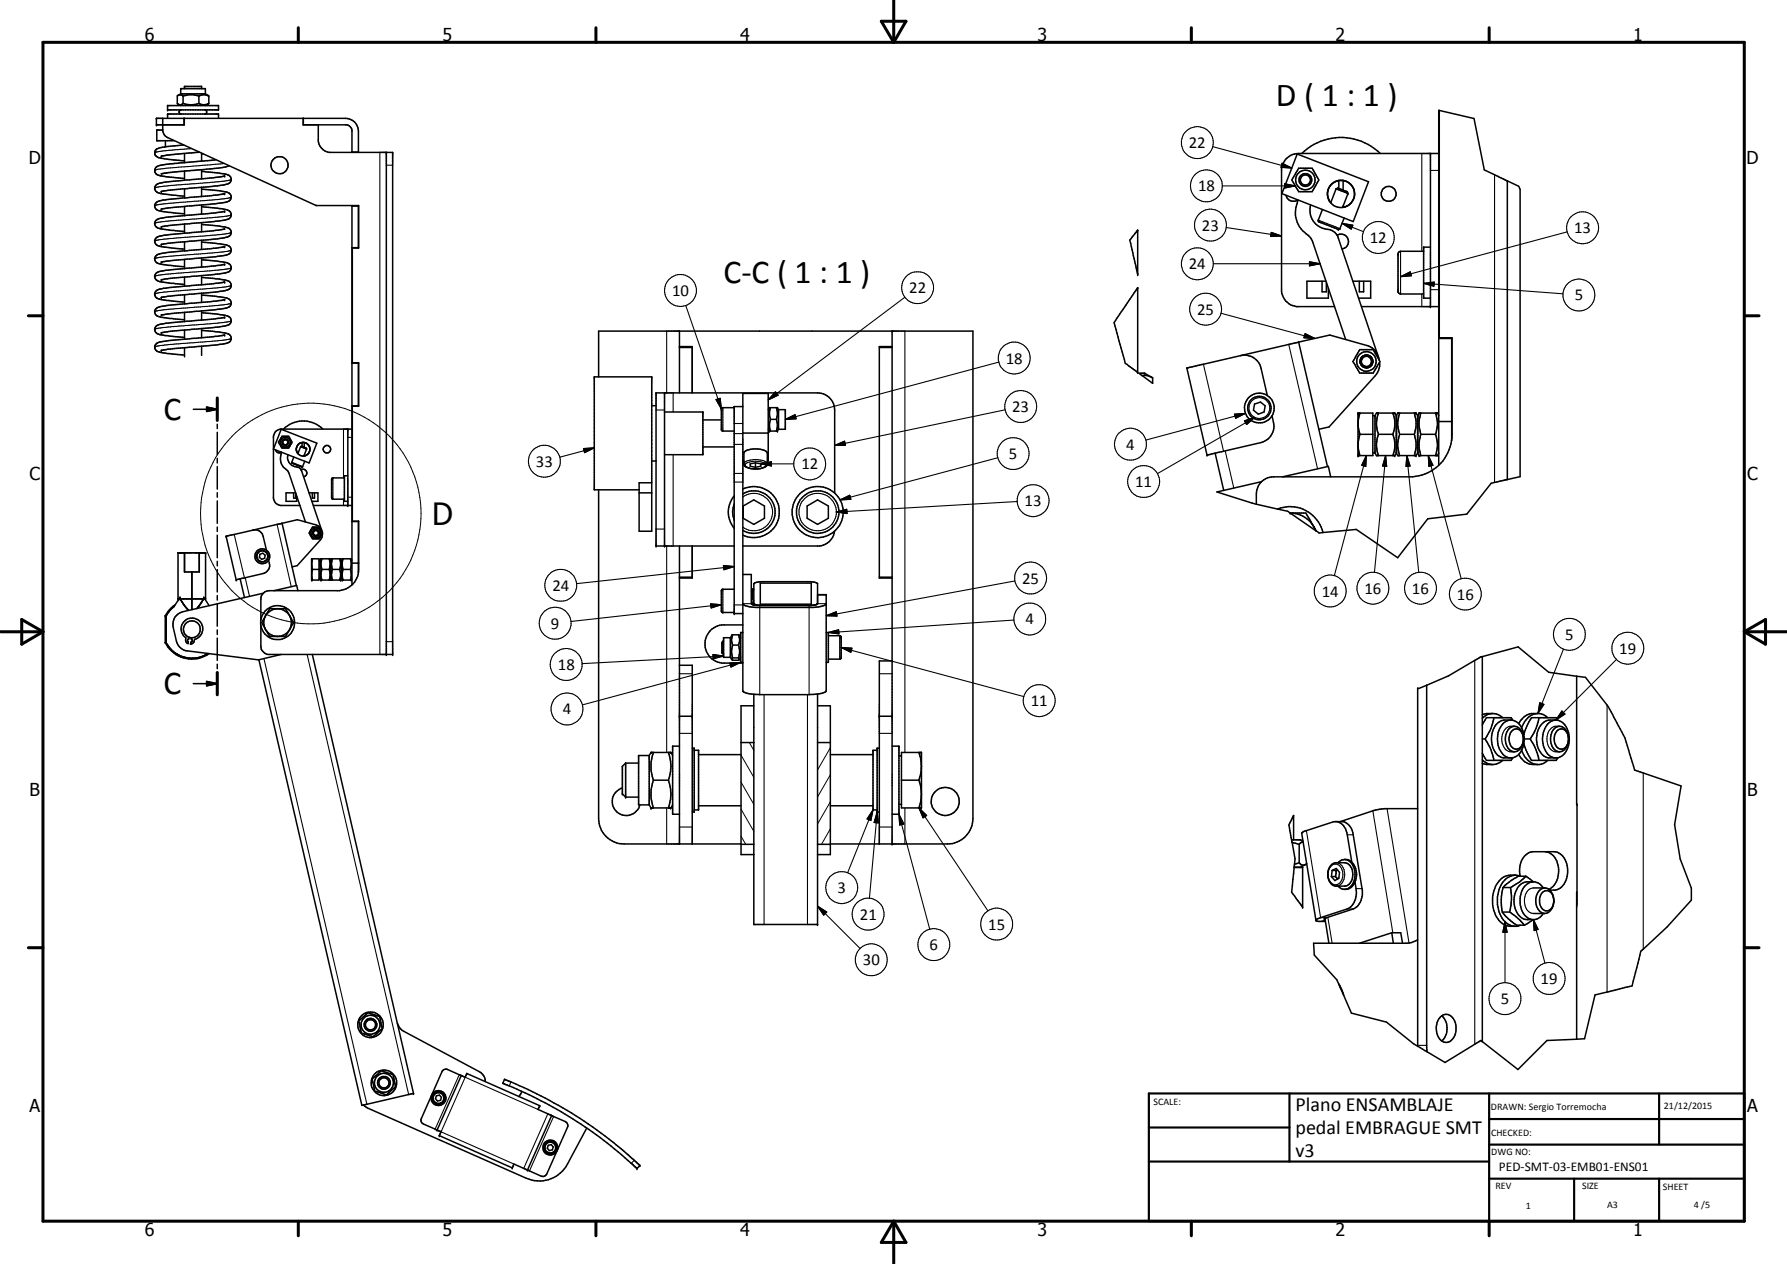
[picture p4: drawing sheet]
<svg xmlns="http://www.w3.org/2000/svg" width="420mm" height="297mm" viewBox="0 0 420 297" stroke-linecap="round" stroke-linejoin="round" font-family="sans-serif">
<defs><g id="words">
<g font-size="7.9">
<text x="300" y="24.9">D ( 1 : 1 )</text>
<text x="170.1" y="66.5">C-C ( 1 : 1 )</text>
<text x="38.4" y="98.7">C</text>
<text x="38.4" y="163.2">C</text>
</g>
<text font-size="7.2" x="101.6" y="123.4">D</text>
<g font-size="4.7">
<text x="304.6" y="261.2">Plano ENSAMBLAJE</text>
<text x="304.6" y="266.6">pedal EMBRAGUE SMT</text>
<text x="304.6" y="272">v3</text>
</g>
<g font-size="4.2">
<text x="34" y="9.6">6</text>
<text x="104" y="9.6">5</text>
<text x="174" y="9.6">4</text>
<text x="244" y="9.6">3</text>
<text x="314" y="9.6">2</text>
<text x="384" y="9.6">1</text>
<text x="6.8" y="38.7">D</text>
<text x="410.6" y="38.7">D</text>
<text x="7" y="112.9">C</text>
<text x="410.8" y="112.9">C</text>
<text x="7" y="187.1">B</text>
<text x="410.8" y="187.1">B</text>
<text x="7" y="261.4">A</text>
<text x="410.8" y="261.4">A</text>
<text x="34" y="290.4">6</text>
<text x="104" y="290.4">5</text>
<text x="174" y="290.4">4</text>
<text x="244" y="290.4">3</text>
<text x="314" y="290.4">2</text>
<text x="384" y="290.4">1</text>
</g>
<g font-size="3.9">
<text x="279.5" y="34.8">22</text>
<text x="281.7" y="45">18</text>
<text x="282.6" y="54.2">23</text>
<text x="322.1" y="57.1">12</text>
<text x="370.1" y="54.8">13</text>
<text x="279.5" y="63.3">24</text>
<text x="158" y="69.6">10</text>
<text x="213.7" y="68.9">22</text>
<text x="370.2" y="70.6">5</text>
<text x="281.5" y="74">25</text>
<text x="236.5" y="85.4">18</text>
<text x="238" y="96.8">23</text>
<text x="237.2" y="107.9">5</text>
<text x="264.8" y="105.7">4</text>
<text x="126" y="109.7">33</text>
<text x="188.4" y="110.3">12</text>
<text x="240.9" y="119">13</text>
<text x="266.9" y="114.5">11</text>
<text x="240.3" y="137.2">25</text>
<text x="129.9" y="138.9">24</text>
<text x="310.8" y="140.2">14</text>
<text x="320.8" y="139.5">16</text>
<text x="332" y="139.5">16</text>
<text x="342.5" y="140.9">16</text>
<text x="129.5" y="147.7">9</text>
<text x="241.1" y="146.7">4</text>
<text x="368" y="150.3">5</text>
<text x="380.7" y="153.6">19</text>
<text x="131.2" y="157.4">18</text>
<text x="132.3" y="167.9">4</text>
<text x="242.3" y="165.9">11</text>
<text x="196.9" y="209.8">3</text>
<text x="202.1" y="216.1">21</text>
<text x="232.4" y="218.4">15</text>
<text x="202.9" y="226.8">30</text>
<text x="218.6" y="223.3">6</text>
<text x="362.2" y="231.2">19</text>
<text x="352.9" y="235.9">5</text>
</g>
<text font-size="3.1" x="352.4" y="275.2">PED-SMT-03-EMB01-ENS01</text>
<g font-size="2.4">
<text x="271.2" y="259.7">SCALE:</text>
<text x="350.6" y="260.8">DRAWN: Sergio Torremocha</text>
<text x="391.2" y="260.6">21/12/2015</text>
<text x="350.6" y="267">CHECKED:</text>
<text x="350.6" y="271.4">DWG NO:</text>
<text x="351.6" y="279.3">REV</text>
<text x="372" y="279.4">SIZE</text>
<text x="391" y="279.6">SHEET</text>
<text x="358.7" y="284.1">1</text>
<text x="377.9" y="283.8">A3</text>
<text x="398.3" y="283.8">4 /5</text>
</g>
</g></defs>
<g fill="none" stroke="#000" stroke-width=".35">
<path d="M38.3 27.8v3.1l.4 .8 .7 .6 34.9 16h10v10h-1.5v27h1.5v10.2h-1.5v27h1.5v12M38.3 30.6h-1.4v2.5h4.1M38.9 33.1v1.4M39.4 27.8v-1h12v1M39.4 24.8h12v1h-12zM41.9 24.5l.6 .3M42.4 25.8l-.3 .4 .3 .6M42.5 22.1v-1.3h5.8v1.3M42.5 22.1h5.8M42.5 22.1l-.6 .3M43 22.6v-.1a.89 .89 0 0 0-1.3 .1v1.7l.2 .2M43 22.6a5.7 5.7 0 0 1 3.8 0"/>
<path d="M43 24.3l-.6 .3-.5-.1M43 24.3a5.7 5.7 0 0 0 3.8 0M43 22.6v1.7M43.2 34.1a20.8 20.8 0 0 0-6.4 1 1.19 1.19 0 0 0-.3 1.3 1.19 1.19 0 0 0 1.2 .7l5.7 .7M43.3 27.8v1.5M43.3 27.8v1.5h-6.5v-1.5h44.5a3 3 0 0 1 3 3v5M43.4 20.8v-.5h4v.5M43.4 36.1v2.1M46.8 22.6a2.32 2.32 0 0 1 2.3 0M46.8 24.3a2.17 2.17 0 0 0 2.3 0M46.8 22.6v1.7M46.9 35.8l-6.5 .5-2.5 .4"/>
<path d="M47.4 36v1.9M47.4 39.9v2.1M47.4 36.1l.4 .1M48.3 25.8l.3 .4-.1 .4-.2 .2M48.3 22.1l.8 .5M49 24.4l-.7 .4M49.1 24.3l-.2 .1M49.1 22.6v1.7M50.8 37.5l-8.9 .9a15.3 15.3 0 0 0-5.1 .8 1.24 1.24 0 0 0-.2 1.5 1.24 1.24 0 0 0 1.3 .6l5.5 .7M53.8 38.9a42.8 42.8 0 0 1-7.9 1.1l-6.3 .6-1.7 .3M71.3 27.8v1.5h10.3l.5 .3 .7 .9v5.3M74.8 29.3v3.9a3.1 3.1 0 0 0 2.6 2.6h14.9v118h-29.3a2.07 2.07 0 0 1-1.7-2v-4.9"/>
<path d="M82.8 35.7h1.5M90.8 35.8v118M305 36.2l16.8 6.5-3.6 9.4-16.8-6.6zM305.3 39.5h3.2l1.2 2.1a.82 .82 0 0 1 0 1.4l-1.2 2h-3.2l-1.6-2.7zM306.1 36.1a13.3 13.3 0 0 1 18.5 0M336.3 36.1v36M338.3 36.1h-33a4.1 4.1 0 0 0-4 3.5v28.9a4 4 0 0 0 3.5 3.6h9M338.4 26l8.2 1.9 2.4 12 5.4 2.6M338.4 26v53.4h3v22.7a10 10 0 0 1-9.3 10h-32.7a4 4 0 0 0-4 4v2.4M338.4 26h-.1v83.3M43.4 40.2v2.1M43.4 44.4v2.1"/>
<path d="M43.4 48.5v2.2M43.4 52.7v2.1M43.4 56.8v2.2M47.4 40.3a20.2 20.2 0 0 1 6.5 1 1.18 1.18 0 0 1 .3 1.3 1.18 1.18 0 0 1-1.2 .7l-1.8 .4-8.2 .7-5.1 .6M47.4 44v2.2M47.4 48.2v2.1M47.4 52.3v2.2M47.4 56.5v2.1M47.4 44.4l4.8 .6a1.93 1.93 0 0 1 2.2 1.3 1.6 1.6 0 0 1-1.9 1.3l-14.6 1.5M47.4 48.6l5.4 .6a1.23 1.23 0 0 1 1.4 .8 1.23 1.23 0 0 1-.5 1.5l-2.1 .4-11.9 1.1-1.8 .3M47.4 52.7l4.8 .6a1.93 1.93 0 0 1 2.2 1.3 1.74 1.74 0 0 1-1.9 1.3l-14.6 1.5M47.4 56.9l4.8 .5a1.93 1.93 0 0 1 2.2 1.4 1.6 1.6 0 0 1-1.9 1.3l-14.6 1.5"/>
<path d="M52.8 58l-2.2 .3-5.6 .5a34.7 34.7 0 0 0-8 1.1 1.15 1.15 0 0 0-.6 1.3 1.15 1.15 0 0 0 1.3 .8l5.7 .7M52.8 45.5l-1.8 .3-6 .6a34.7 34.7 0 0 0-8 1 1.15 1.15 0 0 0-.6 1.4 1.15 1.15 0 0 0 1.3 .8l5.7 .6M52.8 41.4l-2.6 .4-10.6 .9a4.2 4.2 0 0 0-3.1 1.1 1.33 1.33 0 0 0 1.4 1.7l5.5 .6M52.8 53.8l-2.6 .4-11.3 1a2.76 2.76 0 0 0-2.5 1.2 1.39 1.39 0 0 0 1.5 1.6l5.5 .5M52.8 49.7l-2.2 .3-11.7 1.1a3.1 3.1 0 0 0-2.4 1 1.33 1.33 0 0 0 1.4 1.7l5.5 .6M82.8 58.2h1.5M82.8 48.3v89.1M82.8 48.4h1.5M302.4 45.9a1.78 1.78 0 0 0 2.7 1.1M305.1 46.9v.5a6.6 6.6 0 0 0 2.7 8.1l.8 1.1 7.8 23.2M308.1 48.1a4.7 4.7 0 0 0 4.7 5.9l.7 .4a2.33 2.33 0 0 1 1.2 1.5l9.2 27.5M310.9 49.2l-.9 2.5a1.09 1.09 0 0 0 1.1 .8l2.9 1.1a.71 .71 0 0 0 1 .1l1-2.5"/>
<path d="M312.1 45.7l.2 .8 .6 1.1M312.2 45l-.1 .5M312.7 43.7l-.5 1.2M314.1 44.4l2.8 1.1M314.1 44.4l-1.2 3.3M314.4 55.3a1.75 1.75 0 0 1 2.5 .9 1.75 1.75 0 0 1-1.4 2.3M314.7 42.4a3.2 3.2 0 0 1 3.8 2.6 3.2 3.2 0 0 1-2.7 3.7M314.7 42.4l-.8 .3-1 .8M314.8 42.4v1.9M314.8 42.4h1M314.8 42.4a3.2 3.2 0 0 0-2.6 4.1 3.2 3.2 0 0 0 4.5 1.9M314.8 44.3l1.3 .5a.73 .73 0 0 1 .8 .7"/>
<path d="M314.8 44.3l-.3-.1-.4 .2M315.8 42.4v2.3M315.8 48.4v.3M315.8 48.7h-.1M315.8 42.4l.8 .3M316.9 45.5l-1.2 3.3M317 42.9a3.2 3.2 0 0 1 0 5.4M334.7 59.1h-5.4l-.5 .2-.1 .4v8.8l.1 .3 .5 .3h5.4M336.3 58.1h-1.6v12h1.6M354.4 42.5h.1M354.4 42.5l2.7 1.3 .3 .7v67.5l-3 .7M354.4 42.5v70.2"/>
<path d="M37.9 74v.1M43.4 61v2.1M43.4 65.1v2.2M43.4 69.3v2.1M43.4 73.4v2.2M43.4 77.6v2.1M47.4 60.6v2.2M47.4 64.8v2.1M47.4 68.9v2.2M47.4 73.1v2.1M47.4 77.2v2.2M47.4 61l5.4 .6a1.23 1.23 0 0 1 1.4 .8 1.23 1.23 0 0 1-.5 1.5l-2.1 .5-11.9 1-1.8 .4"/>
<path d="M47.4 65.2l4.8 .5a1.93 1.93 0 0 1 2.2 1.4 1.89 1.89 0 0 1-2.2 1.3l-14.3 1.5M47.4 69.3l5.4 .6a1.26 1.26 0 0 1 1.5 1.2 1.26 1.26 0 0 1-1.3 1.3l-15.1 1.6M47.4 73.5l4.8 .5a1.93 1.93 0 0 1 2.2 1.4 1.65 1.65 0 0 1-1.9 1.3l-12.8 1.2-1.8 .3M47.4 77.6l4.8 .5a1.93 1.93 0 0 1 2.2 1.4 1.3 1.3 0 0 1-1.4 1.2l-15.1 1.6M52.8 66.3l-13.9 1.4a2.6 2.6 0 0 0-2.5 1.2 1.43 1.43 0 0 0 1.5 1.5l5.5 .6M52.8 62.1l-2.2 .4-11.7 1a2.76 2.76 0 0 0-2.5 1.2 1.38 1.38 0 0 0 1.5 1.6l5.5 .5M52.8 78.7l-13.6 1.4a3.2 3.2 0 0 0-2.7 1 1.35 1.35 0 0 0 1.4 1.7l5.5 .6M52.8 74.5l-2.2 .4-11.7 1.1a2.76 2.76 0 0 0-2.5 1.2 1.45 1.45 0 0 0 1.5 1.5l5.5 .6M52.8 70.4l-2.2 .4-12.1 1.1a1.93 1.93 0 0 0-2.1 1.4 1.63 1.63 0 0 0 1.5 1.2l5.5 .6M159.8 77.8v14.5M209.8 77.8v120.5M267.5 64.4l-1.9-8 1.9-2.3v10.4"/>
<path d="M267.5 67.6v19.9l-2.9-2.1-2.7-9.6zM310.8 66.1v2.5h1.1v-2.2M311.7 66.1h-4.4v4h5v-2.4M318.1 66.1h4.2v4h-2.9M319.6 66.1v2.5h1v-2.5M320.1 72.1h18.2M338.3 79.5h3M341.3 79.4v24.1M43.4 81.7v2.2M45.5 96.2h5.6M47.4 81.4v2.1M48.6 95.7l2.5 .5-2.5 .5z"/>
<path d="M51.1 93.5v5.3M51.1 99.7v1M82.8 85.3h1.5M82.8 95.4h1.5M140.7 88.6v-10.8h88.1v114.5a6 6 0 0 1-6.1 6h-27.5M153.2 95.3h1.1M156.2 96.8h9.1v10h-9.1M156.2 92.3v36M159.8 81.4h3v10.9M159.8 81.7h3M165.3 98.7h4.3M172.6 95.8h-2.6l-.4 .3 .1 5 .3 .2h2.6"/>
<path d="M174.7 95.5h-2.1v48.7h2.1M180.6 96.3l.3-.5h1.9l.2 .5M181.1 98.6l-.2 1 .2 1.7M181.1 95.8l-.2 1.1 .2 1.7M181.1 98.6h1.4M182.5 95.8l.3 1.1-.3 1.7M182.5 98.6l.3 1-.3 1.7M183 96.3h1.6v4.6h-1.6M183 96.3v4.6M206.7 81.7h3.1M209.8 81.4h-3.1v54.4h3.1M268.6 88.3l2.4 1.8v-1.3"/>
<path d="M268.6 88.3l-.8-.6h1.3l1.9 1.1M268.6 88.3a3.3 3.3 0 0 1 2.4 .5M291.7 83.6a4 4 0 0 1 4.8 2.9l1.5 6.5M295 95l1.4-.5 1.1 .9-.3 1.4-1.3 .5-1.2-.9zM305.3 80.4l6.8 29.2M305.3 80.4h.1M305.3 80.4l-26.3 6.1 4.8 20.4 12.6-2.9a4 4 0 0 0 3-4.8l-.3-1.5M305.3 80.4l7.4-1.7 8.7 2.5a4.2 4.2 0 0 1 2.9 3.5M319.3 97.1h3.5v10h-3.5zM319.7 82.2h3.2l1.2 2a.87 .87 0 0 1 0 1.4l-1.2 2.1h-3.2l-1.6-2.7zM319.7 97.1l-.4 1.9M319.9 84.4l-.1 .6 .1 .5"/>
<path d="M320.5 83.7l-.5 .4M320.7 83.6a1.5 1.5 0 0 1 2 .7 1.5 1.5 0 0 1-.8 2 1.5 1.5 0 0 1-2-.7M321.8 83.5a1.5 1.5 0 0 0-1.9 .9 1.5 1.5 0 0 0 .8 1.9 1.5 1.5 0 0 0 2-.8M321.8 83.6l.7 .5M322.6 84.2l.2 .6-.1 .6M322.8 97.7h.5M323.3 97.7l.3-.6h4.3l.4 .6M323.3 97.7v8.8M324.1 97.1a6.9 6.9 0 0 0 0 5M324.4 85.1a4.2 4.2 0 0 1-1 3.2l-10.9 12-2.4 .6M327.5 97.1a6.6 6.6 0 0 1 0 5M328.3 97.7l.3-.6h4.3l.4 .6"/>
<path d="M328.3 97.7v8.8M329.1 97.1a6.9 6.9 0 0 0 0 5M332.5 97.1a7.1 7.1 0 0 1 .2 4.3l-.2 .7M333.3 97.7l.4-.6h4.3l.3 .6M333.3 97.7v8.8M334.1 97.1a7.1 7.1 0 0 0-.2 4.3l.2 .7M337.5 97.1a6.9 6.9 0 0 1 0 5M338.3 99.1h3.1M51.1 101.6v5.2M51.1 107.7v1.1M51.1 109.6v5.3M51.1 115.8v1"/>
<path d="M51.1 117.7v5.3M64.8 105.7a.85 .85 0 0 0 1.4 .6 3.6 3.6 0 0 0 1.5 4.4l4.1 12M66.1 100.9l8.4 3.2-1.8 4.7-8.4-3.3zM66.3 102.5h1.6l.8 1.4-.8 1.4h-1.6l-.6-1a.86 .86 0 0 1 .2-1zM66.7 100.8a6.5 6.5 0 0 1 9.2 0M67.7 106.8a2.39 2.39 0 0 0 2.5 3.1l.5 .3 .2 .5 4.7 13.8M69 115.8v1.3h.5v-1.1M69.1 107.4l-.5 1.4 2 .8 .5 .1 .6-1.3M69.5 115.8h-2.2v2h2.5v-1.2M69.7 105.7v.3M70.5 104.1a1.61 1.61 0 0 0-.4 2.5 1.61 1.61 0 0 0 2.5-.1M70.7 104.9l1.4 .6"/>
<path d="M70.7 104.9l-.6 1.7-.3-.6M70.7 104.1h1.1l.5 .3M70.8 104l-.8 .6-.3 .9M70.8 110.4a.87 .87 0 0 1 1.3 .4 .87 .87 0 0 1-.7 1.2M71 104.9l1 .4 .1 .2M71 104.9h-.3M71 104.9v-.9h.5v1.2M71.7 104a1.64 1.64 0 0 1 1.1 1.4M72.1 105.5h.1M72.1 105.5l-.7 1.6 .1-.1M72.5 104.5a1.41 1.41 0 0 1 .2 1.8M72.7 115.8h2v2h-1.3"/>
<path d="M72.7 106.2a1.59 1.59 0 0 1-1.1 .9M72.8 105.7v.3M73.4 115.8v1.3h.5v-1.3M73.7 118.8h9.1M81 112.3h-2.8l-.2 .3 .1 4.6 2.9 .1M81.8 111.8h-.8v6h.8M81.8 100.8v18M82.8 100.8h-16.9l-.6 .3a1.76 1.76 0 0 0-1 1.4v14.6l.1 .4 .6 .9 .9 .4h4.6M140.7 115.1v77.2a6 6 0 0 0 6.1 6h27.4M150.3 115.8h2.9M153.2 113.5h-2.9v11.3h2.9v-36.2h-13.5v26.5h10.6M153.2 108.3h1.1"/>
<path d="M165.3 105h7.3M172.6 116.5a6 6 0 0 0 0 7.7M172.6 118.4a5.3 5.3 0 0 0 0 3.9M174.7 108.3h.2M174.7 101.8h5.9M174.7 114.9a6 6 0 0 1 8.5 5.4 6 6 0 0 1-8.5 5.4M174.7 116.1a5 5 0 0 1 7.5 4.3 5 5 0 0 1-7.5 4.2M174.7 118.9l2.5-1.4 2.5 1.4v2.9l-2.5 1.4-2.5-1.4zM175 106.2a5.1 5.1 0 0 1 5.3 0l.1 2.8a2.22 2.22 0 0 1-2.3 1.2l-1.7-.1-.9-.3-.5-.5zM177.6 108.8l-1.2 .2v.6l1.2 .2M177.6 108.8l1.3 .2v.6l-1.3 .2M177.6 108.8v1"/>
<path d="M180.4 108.3h.2v-15.8h-5.9v69.9l.1 .2a8 8 0 0 0 3.8 .6h12.6a4.4 4.4 0 0 0 3-.8l.1-22.7h-2.1M180.6 100.9l.3 .4h1.9l.2-.4M189.8 118.9l2.4-1.4 2.6 1.4v2.9l-2.6 1.4-2.4-1.4zM196.2 115.9v-19.5a4 4 0 0 0-4-4.1h-37.9v36h18.3M285.7 106.5l2 8.8M295.4 118.5l5 1.1M296.6 113.2l-10.5 2.4 9.3 2.9M300.4 119.6l2.4 .5 .5 .5M300.4 119.6a8 8 0 0 1 10.7 5.5M301.6 112.1l10.7-2.5 .6 2.5M319.3 100.2l.4 1.9M319.3 105.2l.4 1.9"/>
<path d="M319.7 102.1l-.4 1.9M319.7 102.1h3.1M322.8 106.4h.5M323.3 106.5l.3 .6h4.3l.4-.6M324.1 102.1h3.4M324.1 102.1a7.2 7.2 0 0 0 0 5M327.5 102.1a6.6 6.6 0 0 1 0 5M328.3 106.5l.3 .6h4.3l.4-.6M329.1 102.1h3.4M329.1 102.1l-.1 .3a6.6 6.6 0 0 0 .1 4.7M332.5 102.1a7.4 7.4 0 0 1 .4 3.6l-.4 1.4M333.3 106.5l.4 .6h4.3l.3-.6"/>
<path d="M334.1 102.1h3.4M334.1 102.1a7.4 7.4 0 0 0-.4 3.6l.4 1.4M337.5 102.1l.1 .3a7 7 0 0 1-.1 4.7M354.4 112.7l-3.8 .9-5.7 7.2-9.2 1.1-7.1 9.2-9.7-6.7-7.8 .7M43.4 129.9v4.5h3.5v-4.5M45.1 134.4v8.9M51.1 123.9v1M51.1 125.8v5.3M51.1 131.9v1.1M51.1 133.9v5.2M51.1 140v1M56.5 136l1 4.4"/>
<path d="M59.5 124.6l.6-.1a1.95 1.95 0 0 1 1.8 1.6l.7 3.1M59.5 124.6l-6.3 1.4 2.3 10.3 1-.3M61.1 130.3l.7-.3 .5 .5-.1 .7-.7 .2-.5-.4zM61.9 139.4l-18.9 4.4a2.98 2.98 0 0 0-2.3 3.6l.8 3.3a2.99 2.99 0 0 0 2.5 2.3l16.8 2.1 5.3-1.3M63.1 131.6a2.17 2.17 0 0 1-.3 2.7l-1 .5-5.3 1.2M64.4 138.8l5.4-1.2 .3 1.2M66.3 123l-6.8 1.6M66.3 123l3.4 14.6M66.3 123l3.6-.9 5 1.5 .6 .7 .3 .8M73.3 131.3h1.7v5h-1.7zM73.5 131.3l-.2 1.3 .2 1.2M73.5 133.8a3.8 3.8 0 0 0 0 2.5"/>
<path d="M73.5 133.8h1.5M73.5 123.9h1.5l.3 .3a1.31 1.31 0 0 1 0 2.1l-.3 .3h-1.5l-.3-.5a1.22 1.22 0 0 1 .1-1.9zM73.5 125.3a.75 .75 0 0 1 .9-.8 .75 .75 0 0 1 .5 1.1 .75 .75 0 0 1-1.2 .1M73.5 125.3l.2 .4M75 131.6h.3M75 136h.3M75.3 131.6l.2-.3h2.1l.2 .3M75.3 136l.2 .3h2.1l.2-.3M75.3 131.6v4.4M75.7 133.8h1.7M75.7 133.8l-.2 1 .2 1.5M75.7 131.3l-.2 .9 .2 1.6"/>
<path d="M75.8 125.3l-.1 1-.4 .6-5.4 6-1.2 .3M77.4 131.3l.2 1.3-.2 1.2M77.4 133.8a3.2 3.2 0 0 1 0 2.5M77.8 131.6l.1-.3h2.2l.2 .3M77.8 136l.1 .3h2.2l.2-.3M77.8 131.6v4.4M78.2 133.8h1.7M78.2 133.8a3.2 3.2 0 0 0 0 2.5M78.2 131.3l-.3 1.3 .3 1.2M79.9 131.3l.2 .9-.2 1.6M79.9 133.8l.2 1-.2 1.5M80.3 131.6l.2-.3h2.1l.2 .3"/>
<path d="M80.3 136l.2 .3h2.1l.2-.3M80.3 131.6v4.4M80.7 133.8h1.7M80.7 133.8l-.2 1 .2 1.5M80.7 131.3l-.2 .9 .2 1.6M82.4 131.3l.2 .9-.2 1.6M82.4 133.8l.2 1-.2 1.5M82.8 122.6h1.5M82.8 132.3h1.5M84.3 133.8a4.9 4.9 0 0 1-4.5 5h-16.5a2 2 0 0 0-2 2v4.9M159.8 128.3v70M159.8 135.6h3"/>
<path d="M162.8 128.3v7.5h-3M172.6 138.5h-2.8l-.2 .3 .1 5 .1 .1h2.8M174.7 135h1.9v6.9l.2 .1 1.2 .3h12.9l.9-.2M177.2 138.5a3.9 3.9 0 0 0 0 2.7M177.2 138.5h-.3l-.3 .4M178.8 137h11.9v5h-11.9zM196.2 124.8a4 4 0 0 1-3.5 3.5h-18M206.7 135.6h3.1M303.3 120.6l6.1 4.1M303.3 120.6a6.4 6.4 0 0 1 5.6 3.2M303.3 120.6h3.7l1.7 2.8M308.9 123.8l.5 .9"/>
<path d="M308.9 123.8l.6 1M309.4 124.7l.1 .1M309.5 124.8l.7 .5 .9-.2M38.9 144.7h.2M38.9 151h.2M38.9 144.7v6.3M38.9 151a7 7 0 0 0 10.3 2.6M39.1 144.7v6.3M39.1 151a6.9 6.9 0 0 0 9.8 2.6M41.2 142.1l-1.3 1.2-1 1.4M41.9 140.7h.2M41.9 140.7l.1 .2 .1-.2"/>
<path d="M42.3 140.7h5.6M42.3 140.4l-.2 .3M42.3 140.4v.3M42.3 140.7l1 1.5M42.3 140.4l-1.4 2.1-.8 .8-1 1.4M42.8 141.5l.5 .7M43.3 142.2l1.1 1.2M45.1 149.9l-.1 .4 .2 .4-.3 .2-.1 .5 .7-.4 .3-.8a2.54 2.54 0 0 0 1.5-3.6 2.54 2.54 0 0 0-3.9-.7 2.54 2.54 0 0 0 .3 4v.8l.5 .6-.1-1.1h.3l.1-.4 .5 .1M47.1 142l-.3 .4M47.1 142l-.8 1M47.9 140.4l.2 .3h.2v-10.8h-6.4v10.8M47.9 140.4l1.3 1.9"/>
<path d="M47.9 140.4v.3M47.9 140.7l-.8 1.3M51.1 141.9v5.3M51.1 148v1.1M51.1 149.9v5.3M51.1 156.1v1M51.1 158v5.3M62.3 147.6l.1 .4M62.3 145.1l-.8 1.2 .8 1.3M62.3 145.1l-.3 1.2 .3 1.3M62.4 148l1 1.6h3.7l1-1.6M62.4 148a3.3 3.3 0 0 0 5.7 0"/>
<path d="M62.7 144.3l-.4 .8M62.7 144.3l.7-1.3h3.7l.7 1.3M62.7 144.3a3.3 3.3 0 0 1 5.1 0M67.8 144.3l.3 .4M68.1 144.7l.9 1.6-.9 1.7M68.1 144.7a3.3 3.3 0 0 1 0 3.3M73.4 153.8l23.8 103.2-12 2.8-24.3-104.8M159.8 156.3h3v42M170 150.7v3M170 150.7l-.3 .3v2.3l.3 .4M170 153.7h.1M170 150.7h.1"/>
<path d="M171.7 149.9h-1.6v4.6h1.6M171.7 149.9v4.6M171.7 154.5l.3 .4M172 154.9l.2 .3h1.4l.3-.3M172.2 154.6l-.2 .3M172.2 151.6l-.2 1.5 .2 1.5M172.2 149.2l-.2 1.2 .2 1.2M172.2 149.2l-.5 .7M172.2 154.6h1.4M172.2 151.6h1.4M172.2 149.2h1.4M173.6 149.2l.5 .7"/>
<path d="M173.6 149.2l.3 .9-.3 1.5M173.6 151.6l.3 1.1-.3 1.9M173.6 154.6l.3 .3M174.1 154.5l-.2 .4M174.7 146.9h-5a4.5 4.5 0 0 0-3.9 4.4 4.5 4.5 0 0 0 3.9 4.5h5M174.7 148.6h-.6v7.1h.6M177.2 141.2l-.3 .9M177.2 141.2h.1M177.2 142.2v-5l.3-.3 1.4-.2h11.7l1.4 .2 .2 .3v4.7l-.4 .3M177.2 141.8l.5 .3 1.2 .2M191.5 142.2l-.9 .1M192.2 141.9l-.4 .2"/>
<path d="M194.3 141.9a2.06 2.06 0 0 1-1.8 .7l-14.8 .1a5.6 5.6 0 0 1-3-.7M194.3 148.6h.5v7.1h-.5M194.8 149.4h2.6l.4 .3-.1 5-.1 .2h-2.8M209.8 155.3h-3.1v43M348.5 154.3h-.3l-7.6 4.5-5.2 2.2M348.5 154.3v90.5M348.5 154.3l8.4-2.3 7.2 6 6.6 .9M370.7 158.9l.1 30.2M370.7 158.9l2.1 .3 5.4 6.9 2.3 4.5a17.7 17.7 0 0 1 2.7 6.6l1.1 3.8 11 3.7-1.6 9.1 1.3 8 2.7 6.9v2.8l-5.7 6.3-6.2 5.8-2.1 8.1-8.7 2.1-2.4 10.3-1.9 .1M45.5 160.7h5.6M48.6 160.1l2.5 .6-2.5 .5zM147.1 179.3v8"/>
<path d="M147.1 179.3l-.8 .8v6.5l.8 .7M147.1 179.3h3M152.6 177.5h-2.5v11.6h2.5M152.6 177.5v11.6M152.6 177.5l.5-.7h4.7l.3 .7M153.6 176.8l-.1 .5a9.2 9.2 0 0 0 .1 6M157.2 176.8a9.3 9.3 0 0 1 0 6.5M159.8 168.3h3M159.8 175.3h-1.7v16h1.7M162.8 175.8h.4v15h-.4M163.2 176.3h1v14h-1M164.2 177.3h10"/>
<path d="M174.2 174.5h3M177.2 165.9h-3v34.9h3M192.2 174.5h3M192.2 163.1v54.2h-15v-54.1M192.2 165.9h3v34.9h-3M195.2 177.3h10.1M206.2 176.3h-.9v14h.9M206.7 168.3h3.1M206.7 175.8h-.5v15h.5M209.8 175.3h1.6v16h-1.6M211.4 177.6h.6M212 176.8h4.7v13.1h-4.7z"/>
<path d="M216.1 176.8l.5 2.5a9.4 9.4 0 0 1-.5 4M335.4 161l-1.8 .8-.3-.1v84.2M335.4 161v85.2l.2 1M348.5 178.6l1 .7 1.2 .4M348.5 168a4.7 4.7 0 0 1 2.6-.3l1.1 .2 1.1 .8M348.5 177l1 1.7h5.8l.4-.6M348.5 173.7h.7M349.2 173.7l1.4 2.5 .6 2.5M350.7 167.7l-1.2 .3-1 .8M351.2 168.7l-.2 1a10.6 10.6 0 0 1-1.8 4M351.8 170.3l1-.8a4.3 4.3 0 0 1 2.6-.3 3.7 3.7 0 0 1 2.9 3.4 4.9 4.9 0 0 1-2.2 5.3l-.3 .2a4.3 4.3 0 0 1-3.4-.4 5.6 5.6 0 0 1-.6-7.4zM353.3 178.7l-.7 .5a5.3 5.3 0 0 1-3.8 .3l-.3-.1"/>
<path d="M355 169.2a4.2 4.2 0 0 0-2.9 5 3.9 3.9 0 0 0 2.9 3.9M355.2 170.7a2.45 2.45 0 0 1 3 2.6M355.7 169.3l-.4-.6h-5.8l-1 1.7M355.8 170.7a3.2 3.2 0 0 0-1.6 4.4l.8 1.2 .8 .4M357.1 177.3a4 4 0 0 0 3.4 2.4 3.8 3.8 0 0 0 3.4-1M357.8 176.3a4.4 4.4 0 0 0 3.7 3.4M358.2 173.3a2.74 2.74 0 0 1-2.1 3.4h-.9M358.2 173.3a1.86 1.86 0 0 0-2-2 2.64 2.64 0 0 0 0 4.7 1.76 1.76 0 0 0 2-2M358.3 174.8l.5 1.4 1.3 2.5h5.8l.4-.6M358.4 173.7h1.4M359.8 173.7l1.3 2.5 .8 2.5M361.5 167.7a4.2 4.2 0 0 0-3.7 3.4"/>
<path d="M361.9 168.7l-.8 2.5-1.3 2.5M362.4 170.3l.9-.8a4.4 4.4 0 0 1 2.7-.3 3.7 3.7 0 0 1 2.8 2.9 4.9 4.9 0 0 1-2.1 5.8l-.3 .2a4.4 4.4 0 0 1-3.4-.4 5.5 5.5 0 0 1-.6-7.4zM363.9 168.7l-.7-.6a4.4 4.4 0 0 0-3.1-.4 4.2 4.2 0 0 0-3 2.4M365.7 169.2a3.5 3.5 0 0 0-2.8 2.9 5.3 5.3 0 0 0 1.7 5.7l1.1 .3M365.8 170.7a2.45 2.45 0 0 1 3 2.6M366.3 169.3l-.4-.6h-5.8l-1.1 2-.7 1.9M366.5 170.7a3.3 3.3 0 0 0-1.6 4.7l.7 .9 .9 .4M368.8 173.3a1.67 1.67 0 0 0-2.5-1.8 2.71 2.71 0 0 0 .5 4.5 1.68 1.68 0 0 0 1.9-1.6M368.8 173.3v.4M368.8 173.7a2.63 2.63 0 0 1-3 3M368.8 173.7v.4M146.3 185.2a3.3 3.3 0 0 0-1.4 5.5 3.3 3.3 0 0 0 5.5-1.6"/>
<path d="M147.1 187.3h3M152.6 189.1l.5 .8h4.7l.3-.8M153.6 183.3l-.1 .5a9 9 0 0 0 .1 6.1M153.6 183.3h3.6M157.2 183.3l.1 .5a9 9 0 0 1-.1 6.1M164.2 189.4h10M174.2 198.4h3M192.2 198.4h3M195.2 189.4h10.1M211.4 189h.6M212 183.3h4.1M216.1 183.3l.5 2.5a9.5 9.5 0 0 1-.5 4.1"/>
<path d="M303.7 197.4l.1 .6M303.7 197.4h2.1l.6 .3M303.8 198l.7 3.8-.1 1.3M303.8 198l1.7 .4M304.1 191.8l-.2 .4a3.4 3.4 0 0 0-.5 3.5l.3 1.7M304.1 191.7l.1 5.7M305.5 198.4v4.3M306.4 197.8l-.9 .6M314.4 193.1a3.5 3.5 0 0 1 2.4 3.1l1 6.4M333.3 190l-8.9 .2-1.4 .3-7.9 2.6M370.7 189v24.1M304.3 203.8h2v9.4l-2.6-3.5z"/>
<path d="M304.4 203.1l-.1 .7M305.5 202.7l-1.1 .4M305.5 202.7a1.03 1.03 0 0 0 1.4 .5M306.9 203.2l-1.1 .6M307.2 202.9l-.3 .3M309.4 216.3l.6 .2h1.6M311.4 216l.2 .1M311.4 215.9v.1M311.5 215.8l1 5.9M311.6 215.8l6.5-2.2a4.1 4.1 0 0 0 2.1-4.8l-2-12.6a3.4 3.4 0 0 0-2.4-3.1l-2.4 .1-6.8 2.2-.5 .3 3.3 20.6M311.6 215.8l-.2 .1M312.9 203.4l.3-.3 .8-.4h2.1a2.88 2.88 0 0 1 1.7 4.3l-.2 .3a1.65 1.65 0 0 1-1.5 .9h-2.1a2.46 2.46 0 0 1-1.8-2.2v-1.3z"/>
<path d="M313 206h1M313.2 204.6l-.2 1.4M313.2 204.6l1-.5 .7 .9-.1 1.4-1 .5-.8-.9M313.2 204.6h.9M314 206l.5 .5M314.1 204.6l-.1 1.4M314.5 204.4l-.4 .2M314.6 208.2l.9 .7 .6 .1M316.1 202l-.6 .1-.9 .6M316.1 202a2.94 2.94 0 0 1 2.5 3 3.5 3.5 0 0 1-2.2 4h-.3M316.1 202a2.86 2.86 0 0 1 2.8 3 3.4 3.4 0 0 1-2.4 4h-.4M318.6 207.3a5.9 5.9 0 0 1-.9 5.8l-1 .5-7 2.3-.3 .4"/>
<path d="M327.2 219.2l-7.6 2.5M327.2 219.2h2.1l.5 2.5M327.2 219.2l.4 2.5M353.2 214.3l1.4 1.6 2 1.5h1.8M353.2 214.3h1.8M353.4 208.6a12.5 12.5 0 0 0-.2 5.7M353.4 208.6h1.7M355 214.3l1.6 1.2 1.8 1.9M355.1 208.6a14.5 14.5 0 0 1-.1 5.7M356.3 205.7a4.5 4.5 0 0 0-5.1 3.7 7 7 0 0 0 2.3 7.8l1.2 .4a4.2 4.2 0 0 0 2.8-.2M357.4 205.9a4.6 4.6 0 0 1 2.7-5.7h5.3a4.1 4.1 0 0 1 3.2 4.7 4.1 4.1 0 0 1-2.8 4.3h-1.4M357.5 205.9a3.8 3.8 0 0 0-4.8 2.6 7.2 7.2 0 0 0 1.8 8.7l1.7 .5"/>
<path d="M358.8 205.9l1.7 1.3M358.8 205.9l-1.5 1.4-2.2 1.3M358.8 205.9a3.5 3.5 0 0 0-2.7 .5l-1.8 1.3-.9 .9M360.5 216.1l-2.1 1.3M360.5 207.2a3.7 3.7 0 0 0-4.5 3.7 4.8 4.8 0 0 0 2.4 5.1l.7 .1a4.2 4.2 0 0 0 2.6-.3l1.2-1.1M360.5 208.7h2.7M360.5 214.7h2.7M362.9 208.7a2.71 2.71 0 0 0-2.7-1.4 2.71 2.71 0 0 0-2.3 2 5 5 0 0 0 2 6.7l.3 .1M363.3 200.2a3.7 3.7 0 0 1 3.1 3.6 4.8 4.8 0 0 1-2.2 5.2M365 210.3a1.45 1.45 0 0 0-1.3-1 1.45 1.45 0 0 0-1.4 1 2.69 2.69 0 0 0 1.1 3.7 2.15 2.15 0 0 0 1.9-2.7 2.46 2.46 0 0 0-2.4-2.6 3.4 3.4 0 0 0-1.1 5.2 1.78 1.78 0 0 0 1.8 .7 1.78 1.78 0 0 0 1.4-1.2l.3-1.7M365.1 210.4l.2 1.2M370.8 209.7l-.1 34.5"/>
<path d="M84.4 239.9l1.6-1.4a.73 .73 0 0 1 1.2-.2l2.1 .6 .6 2.8-2.2 1.9-2.7-.9zM314.7 231.2l1.2 2.7M314.7 231.2l.8 1.5 .4 1.2M315.9 233.9l1.8 4.2 8.3 2.1 6.3 5.1 1 .6M333.3 220.9l-1.4 .6-.9 .2h-22.1l.1 2.8 5.3 5.8 .4 .9M338.7 238.9a1.98 1.98 0 0 1 3.3 1 3.6 3.6 0 0 1-1.7 5 2.63 2.63 0 0 1-2.6-2.9 3.8 3.8 0 0 1 1-3.1zM339 238.8a4 4 0 0 1 0 5.8M85.5 259.7l.9 .7 37.4 16.5a7.6 7.6 0 0 0 9.6-3.3l4.6-8.5M87.5 253.5l2.2-1.9 2.3 .8 .4 .1 .6 2.9-2.2 1.9-2.7-.9zM93.4 240.4a2.96 2.96 0 0 0 1.5 2l17.9 9.5a2.55 2.55 0 0 1 1.3 2.3M101.5 258.2h.2M101.7 258l-.2 .1"/>
<path d="M102.6 257.5l.7-.2 .5 .6-.2 .7-.7 .1-.5-.5zM108.4 252.7l1 .5 .4-.9 17.1 7.5-.4 .9 3.2 1.5M108.4 252.7l-3.4-1.5-.7 .2-.3 .2-4.9 11.2-.1 .7 .4 .5 3.4 1.6M108.4 252.7l-5.6 12.9M118.6 253.7l2.5 1a109.6 109.6 0 0 1 13.3 6.8 103.8 103.8 0 0 1 16 12.4l-.6 .7-.4-.3a95 95 0 0 0-20.3-14.6l-4.7-2.4-6.1-2.7zM122.7 256.5l-.7 1.2M333.3 245.9l2.3 1.3M348.5 244.8l-.2-.2a1.25 1.25 0 0 0-1.2 .6l-7.3 4.5-4.2-2.5M348.5 244.8h.1M370.7 244.2l-7 .3-6.8 6.8-8.4-6.5M102.8 265.6l.9 .4-.4 .9 17.1 7.5 .5-.8 3.1 1.4M124 275h.1"/>
<path d="M124.1 275h.1M127.8 269.7a1.55 1.55 0 0 1 2.1-1.6 1.55 1.55 0 0 1 .6 2.6 1.55 1.55 0 0 1-2.6-.6l-.1-.3h.2M128 269.6l-.2 .1M128.9 269.2l.7-.2 .5 .5-.2 .7-.8 .2-.4-.6zM129.7 262.2l3.2 1.4 .6 .6-.1 .7-5.1 11.3-.6 .3-.5-.1-3.1-1.4M129.7 262.2l-5.7 12.8"/>
<circle cx="65.7" cy="38.8" r="2.02"/>
<circle cx="306.9" cy="42.3" r="1.51"/>
<circle cx="306.9" cy="42.3" r="2.31"/>
<circle cx="306.9" cy="42.3" r="1.2"/>
<circle cx="326.5" cy="45.5" r="1.74"/>
<circle cx="296.1" cy="95.9" r="2.76"/>
<circle cx="296.1" cy="95.9" r="3.5"/>
<circle cx="321.3" cy="84.9" r="1.21"/>
<circle cx="321.3" cy="84.9" r="2.31"/>
<circle cx="67.1" cy="103.9" r="1.15"/>
<circle cx="67.1" cy="103.9" r=".76"/>
<circle cx="67.1" cy="103.9" r=".61"/>
<circle cx="76.9" cy="105.6" r=".88"/>
<circle cx="61.6" cy="130.7" r="1.75"/>
<circle cx="61.7" cy="130.7" r="1.38"/>
<circle cx="74.3" cy="125.3" r=".58"/>
<circle cx="74.3" cy="125.2" r="1.15"/>
<circle cx="192.3" cy="120.3" r="6"/>
<circle cx="192.3" cy="120.3" r="5"/>
<circle cx="45.1" cy="147.9" r="1.98"/>
<circle cx="65.3" cy="146.3" r="4"/>
<circle cx="222.2" cy="188.3" r="3.3"/>
<circle cx="87.1" cy="240.8" r="1.19"/>
<circle cx="87.1" cy="240.8" r="2.23"/>
<circle cx="87.1" cy="240.8" r="1.5"/>
<circle cx="87.1" cy="240.8" r="3"/>
<circle cx="90.2" cy="254.5" r="1.5"/>
<circle cx="90.3" cy="254.5" r="2.99"/>
<circle cx="90.3" cy="254.5" r="1.2"/>
<circle cx="90.3" cy="254.5" r="2.23"/>
<circle cx="103.1" cy="258" r="1.55"/>
<circle cx="103.1" cy="258.1" r="1.38"/>
<circle cx="103.1" cy="258" r="1.75"/>
<circle cx="129.4" cy="269.7" r="1.38"/>
<circle cx="129.4" cy="269.7" r="1.75"/>
</g>
<g fill="none" stroke="#000" stroke-width=".25">
<path d="M36.5 35.8l-.1 .1M36.5 35.8h.1M45 34.9l-6.4 .5-2.1 .4M52.7 38.4l-13.7 1.1-1.9 .3-.7 .3M89.3 35.8v118M90.8 38.8h1.5M285.1 34.5l18.6 5M301.4 38.4l2.3 1.1-2.5-.2zM334.3 36.1v23M36.4 56.6h.1M36.4 48.3h.1M36.4 48.3v.1"/>
<path d="M36.5 44.1l-.1 .1M36.5 52.5h-.1M36.5 56.6h-.1M36.5 56.6h.1M36.5 48.3h-.1M36.5 48.3h.1M36.5 44.1h.1M36.5 52.4v.1M54.4 50.5h.1M54.4 42.2l-1.8 .4-12.2 1-3.9 .5M54.4 46.3l-.9 .3-2.4 .3-11.1 .9-3.5 .5M54.4 54.6l-2.4 .5-12 .9-3.5 .6"/>
<path d="M54.4 58.8h.1M54.4 58.8l-2 .4-12.4 1-3.5 .5M54.4 50.5l-.4 .2-1.6 .2-12 1-3.9 .5M287.4 43.7h17.1M288.3 53.5l13 2M298.9 54.6l2.4 .9-2.6 .1zM302 43.2l2.5 .5-2.5 .5zM310 51.7h.1M310 51.7l5 2M315 53.7h.1M315.5 52.5l2.6 .4-.4 .9zM315.5 52.5l5.1 1.9"/>
<path d="M329.3 59.1v10M336.3 40h2M351.4 41.1v72.3M368.5 54.5l-39.2 10.5M36.4 69.1h.1M36.5 60.7l-.1 .1M36.5 73.2l-.1 .1M36.5 69l-.1 .1M36.5 69h.1M36.5 73.2h.1M36.5 60.7h.1M54.4 62.9h.1"/>
<path d="M54.4 79.5l-2.4 .5-12 .9-3.5 .5M54.4 67.1l-2.4 .5-12 .9-3.5 .5M54.4 71.2l-.4 .2-1.6 .3-12.4 .9-3.5 .6M54.4 75.4l-1.1 .3-2.6 .3-12.3 1-1.6 .2-.4 .2M54.4 79.5h.1M54.4 62.9l-.4 .2-2.9 .4-12.1 .9-2.2 .4-.4 .2M156.7 77.8v14.5M161.2 71.8l8.4 24.3M212.8 77.8v99M212.8 69.8l-32.2 24.2M285.3 62h25.1M287.1 73.6l22 5.9"/>
<path d="M306.9 78.4l2.2 1.1-2.5-.1zM307.9 61.5l2.5 .5-2.5 .5zM329.3 65l2.3-1.1 .2 .9zM334.3 69.1v3M334.7 66.6l2.5-.3-.1 1zM334.7 66.6l32.8 2.4M336.3 68.1h2M36.4 81.5h.1M36.4 81.5v.1M36.5 81.5h-.1M36.5 81.4v.1M154.3 96.4h1.9"/>
<path d="M158.3 92.3v4.5M168.3 93.9l1-.3 .3 2.5zM170 95.8v5.5M172.6 99.5h2.1M182.3 92.1l.7 .8-2.4 1.1zM184.6 98.6l2.3-1.1 .3 .9zM234.9 85.1l-50.3 13.5M236.3 96.3l-40.1 8.4M282.9 85.6l4.8 20.4M290.3 97.3l2.5-.1-2.3 1.1zM292.6 98.9l2.4-.8-1.9 1.7zM292.8 97.2l-23.4 6.2"/>
<path d="M295 98.1l-22.9 13.2M303 80.9l6.8 29.3M68.6 108.6l2.6 1M71.2 109.6h.1M78.3 112.3v5M80.8 100.8v11.5M80.8 117.3v1.5M81.8 102.8h1M81.8 116.8h1M137.2 105.4l2.5-.2-2.3 1.2zM139.7 105.2l-8.1 2.2M158.3 106.8v21.5"/>
<path d="M172.6 104.4h2.1M172.6 101.9h2.1M172.6 111.3h2.1M172.6 113.3h2.1M174.7 116.8a4.4 4.4 0 0 1 5.8 .6 4.4 4.4 0 0 1 0 5.9 4.4 4.4 0 0 1-5.8 .6M174.9 109a2.02 2.02 0 0 1 2-.9 3.8 3.8 0 0 1 3.5 .8v.1M175.5 108.9a5.1 5.1 0 0 1 3.6-.3l.3 .1a.62 .62 0 0 1 .7 .6 .62 .62 0 0 1-.7 .6l-1 .3a3.8 3.8 0 0 1-3.2-.8v-.3zM178.9 109l2.5-.5v1zM178.9 109h7.7M196.2 104.7l2.4-1 .2 .9zM197.5 117.5l2.3-1.1 .3 .9zM234.6 107.6l-37.1 9.9"/>
<path d="M239.2 117.9l-42.6 2.4M288.1 106l2 8.7M321.3 107.1l-.2 2.5-.9-.3zM321.3 107.1l-7.6 28.2M325.8 107.1l.2 2.5-.9-.1zM325.8 107.1l-2.6 27.4M330.8 107.1l.7 2.4-.9 .1zM330.8 107.1l2.8 27.4M335.8 107.1l1.1 2.2-1 .3zM335.8 107.1l7.8 28.9M55.1 125.6l2.4 10.2M57.6 135.8l1.1 4.3"/>
<path d="M65.1 123.2l3.4 14.7M154.3 124.3h1.9M156.7 128.3v48.5M170 138.5h.1M170 138.5v5.4M170.1 132.9l2.5 .2-2.4 .8zM172.6 133.1l-37.1 4.1M192.2 139.8h2.1M196.6 120.3l2.5-.6 .1 1zM238.6 136.5l-44.3 8.2M62 154.7l24.3 104.8M72.2 153.8l23.9 103.4"/>
<path d="M90.8 150.8h1.5M159.8 158.3h3M167.1 141.9l2.5 .2-2.4 .8zM167.6 153.8l2.5 .4-2.4 .6zM169.6 142.1l-35.4 3.9M170 143.9h.1M170.1 154.2l-33.2 1.8M171.6 155.8l2.5-.1-2.2 1.1zM172.6 142.2h2.1M174.1 155.7l-37.2 10M174.7 141.9h1.9M178.6 142.3v20.9"/>
<path d="M190.2 142.3v20.9M192.2 141.9h2.1M194.3 144.7l2.3-.9 .2 1zM194.8 148.6l2.4-.6 .1 1zM197.4 149.4v5.5M197.8 152.1l2.5 .2-.2 1zM197.8 152.1l42.9 11.6M206.7 158.3h3.1M238.4 145.7l-43.6 2.9M346.7 155.2v90.2M367.6 152.5l-6 15.2M380.1 155l-14.3 14.2"/>
<path d="M159.8 172.3h3M179.7 163.2v54.1M189.9 163.2v54.1M206.7 172.3h3.1M355.2 170.7a2.83 2.83 0 0 0-2.1 3.6 2.41 2.41 0 0 0 2.1 2.4M362 165.1l1 .4-1.4 2.2zM365.8 170.7a2.79 2.79 0 0 0-2 3.6 2.34 2.34 0 0 0 2 2.4M367.2 167.1l.7 .7-2.1 1.4zM377.9 165.7v67.4M156.7 189.9v8.4M159.8 194.4h3M205.3 190.3l-.5 2.5-.9-.4z"/>
<path d="M205.3 190.3l-6 14.8M206.2 190.8l.3 2.6-1-.1zM206.2 190.8l-1.8 20.3M206.7 194.4h3.1M211.4 191.3l1.1 2.3-1 .3zM211.4 191.3l7.2 27.1M212.8 189.9v8.4M216.1 189.9l1.8 1.7-.9 .6zM216.1 189.9l16.2 24.1M307.2 195.2l3.3 20.4h1.4M316.8 196.2h1.4M322.8 190.5l4.7 28.7"/>
<path d="M326.1 190l5.2 31.6M386.4 181.7v41.4M192.2 212.9l2.2 1.4-.7 .8zM192.2 212.9l10 10M311.6 216.2l-1 .3M312.2 215.6l1 6.1M313 203.5a1.43 1.43 0 0 1 2.4 .6 2.53 2.53 0 0 1-1.4 3.8 2.37 2.37 0 0 1-1.6-3.2zM314.2 202.7a2.35 2.35 0 0 1 1.9 2.4 2.59 2.59 0 0 1-1.9 3.1M316.7 213.6h1.4M318.8 208.8h1.4M353.9 216.6l.5 2.5h-1.1zM353.9 216.6v14.3"/>
<path d="M360.5 216.1l1.1 2.3-.9 .3zM360.5 208.7a2.83 2.83 0 0 0-2 3.6 2.43 2.43 0 0 0 2 2.4M360.5 216.1l2.8 10.3M108 252.6l-5.7 12.7M120.1 254.3l-.4 .9M333.3 245.7h2.1M126.5 260.7l-17.1-7.5-5.7 12.8 17.2 7.6M128.8 261.7l-5.7 12.9M130.2 262.4l-5.7 12.8M149.1 272.7l-.7 .7"/>
<circle cx="281.5" cy="33.5" r="3.8"/>
<circle cx="283.6" cy="43.7" r="3.7"/>
<circle cx="284.6" cy="52.9" r="3.7"/>
<circle cx="324.1" cy="55.8" r="3.8"/>
<circle cx="372.1" cy="53.6" r="3.7"/>
<circle cx="160" cy="68.3" r="3.7"/>
<circle cx="215.8" cy="67.6" r="3.8"/>
<circle cx="281.5" cy="62" r="3.7"/>
<circle cx="283.5" cy="72.6" r="3.7"/>
<circle cx="371.2" cy="69.3" r="3.8"/>
<circle cx="238.5" cy="84.2" r="3.7"/>
<circle cx="240" cy="95.5" r="3.8"/>
<circle cx="296.1" cy="95.9" r="2.44"/>
<circle cx="128" cy="108.4" r="3.8"/>
<circle cx="190.4" cy="109" r="3.7"/>
<circle cx="238.2" cy="106.6" r="3.8"/>
<circle cx="242.9" cy="117.6" r="3.7"/>
<circle cx="265.8" cy="104.4" r="3.8"/>
<circle cx="268.9" cy="113.1" r="3.7"/>
<circle cx="61.7" cy="130.7" r="1.23"/>
<circle cx="131.9" cy="137.6" r="3.8"/>
<circle cx="192.2" cy="120.3" r="4.4"/>
<circle cx="242.3" cy="135.8" r="3.7"/>
<circle cx="312.7" cy="138.9" r="3.8"/>
<circle cx="322.8" cy="138.2" r="3.7"/>
<circle cx="334" cy="138.2" r="3.8"/>
<circle cx="344.5" cy="139.6" r="3.8"/>
<circle cx="130.5" cy="146.5" r="3.8"/>
<circle cx="133.1" cy="156.2" r="3.7"/>
<circle cx="242.1" cy="145.5" r="3.8"/>
<circle cx="369" cy="149.1" r="3.8"/>
<circle cx="382.7" cy="152.3" r="3.8"/>
<circle cx="133.3" cy="166.6" r="3.8"/>
<circle cx="244.3" cy="164.6" r="3.7"/>
<circle cx="197.9" cy="208.6" r="3.8"/>
<circle cx="204.1" cy="214.8" r="3.8"/>
<circle cx="234.4" cy="217.2" r="3.8"/>
<circle cx="204.8" cy="225.5" r="3.7"/>
<circle cx="219.6" cy="222" r="3.8"/>
<circle cx="353.9" cy="234.6" r="3.8"/>
<circle cx="364.2" cy="230" r="3.7"/>
<circle cx="103.1" cy="258.1" r="1.22"/>
<circle cx="129.4" cy="269.7" r="1.24"/>
</g>
<g fill="#000">
<circle cx="36.8" cy="29.3" r=".18"/>
<circle cx="36.8" cy="27.8" r=".18"/>
<circle cx="37.9" cy="36.7" r=".18"/>
<circle cx="39.4" cy="26.8" r=".18"/>
<circle cx="39.4" cy="24.8" r=".18"/>
<circle cx="39.4" cy="25.8" r=".18"/>
<circle cx="42.5" cy="22.1" r=".18"/>
<circle cx="42.5" cy="20.8" r=".18"/>
<circle cx="43.4" cy="20.3" r=".18"/>
<circle cx="37.9" cy="45" r=".18"/>
<circle cx="37.9" cy="57.4" r=".18"/>
<circle cx="37.9" cy="49.1" r=".18"/>
<circle cx="37.9" cy="53.3" r=".18"/>
<circle cx="52.8" cy="58" r=".18"/>
<circle cx="52.8" cy="41.4" r=".18"/>
<circle cx="52.8" cy="49.7" r=".18"/>
<circle cx="52.8" cy="45.5" r=".18"/>
<circle cx="267.5" cy="54.1" r=".18"/>
<circle cx="314.7" cy="53.9" r=".18"/>
<circle cx="316.8" cy="45.1" r=".18"/>
<circle cx="316.9" cy="45.5" r=".18"/>
<circle cx="328.7" cy="59.7" r=".18"/>
<circle cx="334.7" cy="58.1" r=".18"/>
<circle cx="37.9" cy="61.6" r=".18"/>
<circle cx="37.9" cy="65.8" r=".18"/>
<circle cx="37.9" cy="69.9" r=".18"/>
<circle cx="37.9" cy="78.2" r=".18"/>
<circle cx="52.8" cy="66.3" r=".18"/>
<circle cx="52.8" cy="78.7" r=".18"/>
<circle cx="52.8" cy="74.5" r=".18"/>
<circle cx="52.8" cy="70.4" r=".18"/>
<circle cx="52.8" cy="62.1" r=".18"/>
<circle cx="209.8" cy="77.8" r=".18"/>
<circle cx="267.5" cy="64.5" r=".18"/>
<circle cx="267.5" cy="67.6" r=".18"/>
<circle cx="328.7" cy="68.5" r=".18"/>
<circle cx="336.3" cy="72.1" r=".18"/>
<circle cx="37.9" cy="82.3" r=".18"/>
<circle cx="169.6" cy="96.1" r=".18"/>
<circle cx="180.9" cy="95.8" r=".18"/>
<circle cx="182.8" cy="95.8" r=".18"/>
<circle cx="267.5" cy="87.5" r=".18"/>
<circle cx="269.1" cy="87.7" r=".18"/>
<circle cx="319.3" cy="97.1" r=".18"/>
<circle cx="327.9" cy="97.1" r=".18"/>
<circle cx="332.9" cy="97.1" r=".18"/>
<circle cx="333.7" cy="97.1" r=".18"/>
<circle cx="70.9" cy="109.7" r=".18"/>
<circle cx="81.8" cy="100.8" r=".18"/>
<circle cx="81.8" cy="118.8" r=".18"/>
<circle cx="180.9" cy="101.3" r=".18"/>
<circle cx="182.8" cy="101.3" r=".18"/>
<circle cx="283.8" cy="106.9" r=".18"/>
<circle cx="319.3" cy="107.1" r=".18"/>
<circle cx="327.9" cy="107.1" r=".18"/>
<circle cx="332.9" cy="107.1" r=".18"/>
<circle cx="333.7" cy="107.1" r=".18"/>
<circle cx="48.3" cy="129.9" r=".18"/>
<circle cx="53.2" cy="126" r=".18"/>
<circle cx="55.5" cy="136.3" r=".18"/>
<circle cx="73.3" cy="131.3" r=".18"/>
<circle cx="73.3" cy="136.3" r=".18"/>
<circle cx="75.3" cy="131.6" r=".18"/>
<circle cx="75.5" cy="131.3" r=".18"/>
<circle cx="75.5" cy="136.3" r=".18"/>
<circle cx="77.8" cy="131.6" r=".18"/>
<circle cx="80.1" cy="131.3" r=".18"/>
<circle cx="80.1" cy="136.3" r=".18"/>
<circle cx="80.3" cy="131.6" r=".18"/>
<circle cx="80.5" cy="136.3" r=".18"/>
<circle cx="80.5" cy="131.3" r=".18"/>
<circle cx="82.6" cy="131.3" r=".18"/>
<circle cx="82.6" cy="136.3" r=".18"/>
<circle cx="154.3" cy="128.3" r=".18"/>
<circle cx="156.2" cy="128.3" r=".18"/>
<circle cx="176.9" cy="138.5" r=".18"/>
<circle cx="194.3" cy="139.7" r=".18"/>
<circle cx="303.3" cy="120.6" r=".18"/>
<circle cx="42" cy="140.9" r=".18"/>
<circle cx="48.3" cy="140.7" r=".18"/>
<circle cx="90.8" cy="153.8" r=".18"/>
<circle cx="92.3" cy="153.8" r=".18"/>
<circle cx="169.7" cy="153.3" r=".18"/>
<circle cx="170" cy="150.7" r=".18"/>
<circle cx="172.6" cy="144.2" r=".18"/>
<circle cx="197.8" cy="149.7" r=".18"/>
<circle cx="153.1" cy="176.8" r=".18"/>
<circle cx="157.7" cy="176.8" r=".18"/>
<circle cx="159.8" cy="168.3" r=".18"/>
<circle cx="162.8" cy="168.3" r=".18"/>
<circle cx="206.7" cy="168.3" r=".18"/>
<circle cx="209.8" cy="168.3" r=".18"/>
<circle cx="216.6" cy="176.8" r=".18"/>
<circle cx="146.3" cy="186.6" r=".18"/>
<circle cx="147.1" cy="187.3" r=".18"/>
<circle cx="153.1" cy="189.9" r=".18"/>
<circle cx="157.7" cy="189.9" r=".18"/>
<circle cx="209.8" cy="198.3" r=".18"/>
<circle cx="216.6" cy="189.9" r=".18"/>
<circle cx="192.2" cy="217.3" r=".18"/>
<circle cx="306.3" cy="213.2" r=".18"/>
<circle cx="365.3" cy="211.6" r=".18"/>
<circle cx="365.3" cy="211.7" r=".18"/>
<circle cx="97.2" cy="257" r=".18"/>
<circle cx="109.8" cy="252.3" r=".18"/>
<circle cx="126.9" cy="259.8" r=".18"/>
<circle cx="102.8" cy="265.6" r=".18"/>
<circle cx="103.3" cy="266.9" r=".18"/>
<circle cx="120.4" cy="274.4" r=".18"/>
<circle cx="124" cy="275" r=".18"/>
<circle cx="149.8" cy="274.6" r=".18"/>
<circle cx="150.4" cy="273.9" r=".18"/>
</g>
<g fill="none" stroke="#000" stroke-width=".71">
<path d="M10.1 9.9h400v277.1h-400zM70.1 6.5v3.4M140.1 6.5v3.4M207.2 5h5.8l-2.9 4.9zM210.1 0v9.9M280.1 6.5v3.4M350.1 6.5v3.4M6.7 74.2h3.4M410.1 74.2h3.5M51.1 93.5v5.3M.1 148.5h10M5.1 145.6l5 2.9-5 2.9z"/>
<path d="M51.1 158v5.3M410.1 148.5h10M410.1 148.5l5-2.9v5.8zM6.7 222.7h3.4M410.1 222.7h3.5M70.1 287v3.4M140.1 287v3.4M210.1 287v10M210.1 287l2.9 5h-5.8zM280.1 287v3.4M350.1 287v3.4"/>
</g>
<path d="M270.1 257h140v30h-140zM303.2 257v16M350.1 257v30M390.1 257v12M270.1 265h33.1M270.1 273h80M350.1 277h60M350.1 269h60M350.1 263h60M370.1 277v10M390.1 277v10" fill="none" stroke="#000" stroke-width=".51"/>
<g fill="#000">
<path d="M301.4 38.4l2.3 1.1-2.5-.2zM298.9 54.6l2.4 .9-2.6 .1zM302 43.2l2.5 .5-2.5 .5zM315.5 52.5l2.6 .4-.4 .9zM306.9 78.4l2.2 1.1-2.5-.1zM307.9 61.5l2.5 .5-2.5 .5zM329.3 65l2.3-1.1 .2 .9zM334.7 66.6l2.5-.3-.1 1zM48.6 95.7l2.5 .5-2.5 .5zM168.3 93.9l1-.3 .3 2.5zM182.3 92.1l.7 .8-2.4 1.1zM184.6 98.6l2.3-1.1 .3 .9z"/>
<path d="M290.3 97.3l2.5-.1-2.3 1.1zM292.6 98.9l2.4-.8-1.9 1.7zM137.2 105.4l2.5-.2-2.3 1.2zM178.9 109l2.5-.5v1zM196.2 104.7l2.4-1 .2 .9zM196.6 120.3l2.5-.6 .1 1zM197.5 117.5l2.3-1.1 .3 .9zM321.3 107.1l-.2 2.5-.9-.3zM325.8 107.1l.2 2.5-.9-.1zM330.8 107.1l.7 2.4-.9 .1zM335.8 107.1l1.1 2.2-1 .3zM170.1 132.9l2.5 .2-2.4 .8z"/>
<path d="M167.1 141.9l2.5 .2-2.4 .8zM167.6 153.8l2.5 .4-2.4 .6zM171.6 155.8l2.5-.1-2.2 1.1zM194.3 144.7l2.3-.9 .2 1zM194.8 148.6l2.4-.6 .1 1zM197.8 152.1l2.5 .2-.2 1zM48.6 160.1l2.5 .6-2.5 .5zM362 165.1l1 .4-1.4 2.2zM367.2 167.1l.7 .7-2.1 1.4zM205.3 190.3l-.5 2.5-.9-.4zM206.2 190.8l.3 2.6-1-.1zM211.4 191.3l1.1 2.3-1 .3z"/>
<path d="M216.1 189.9l1.8 1.7-.9 .6zM192.2 212.9l2.2 1.4-.7 .8zM353.9 216.6l.5 2.5h-1.1zM360.5 216.1l1.1 2.3-.9 .3z"/>
</g>
<g fill="none" stroke="#000" stroke-width=".24">
<path d="M174.2 177.5l3 5.2M176.2 174.5l1 1.8M192.3 174.5l-.1 .1M195.2 175.7l-3 5.2M174.2 196.5l1.1 1.9M174.2 190.2l3 5.2M174.2 183.8l3 5.2M195.2 182.1l-3 5.2M195.2 188.4l-3 5.2M195.2 194.8l-2 3.6"/>
<circle cx="73.1" cy="120.7" r="25.9"/>
</g>
<use href="#words"/>
</svg>
